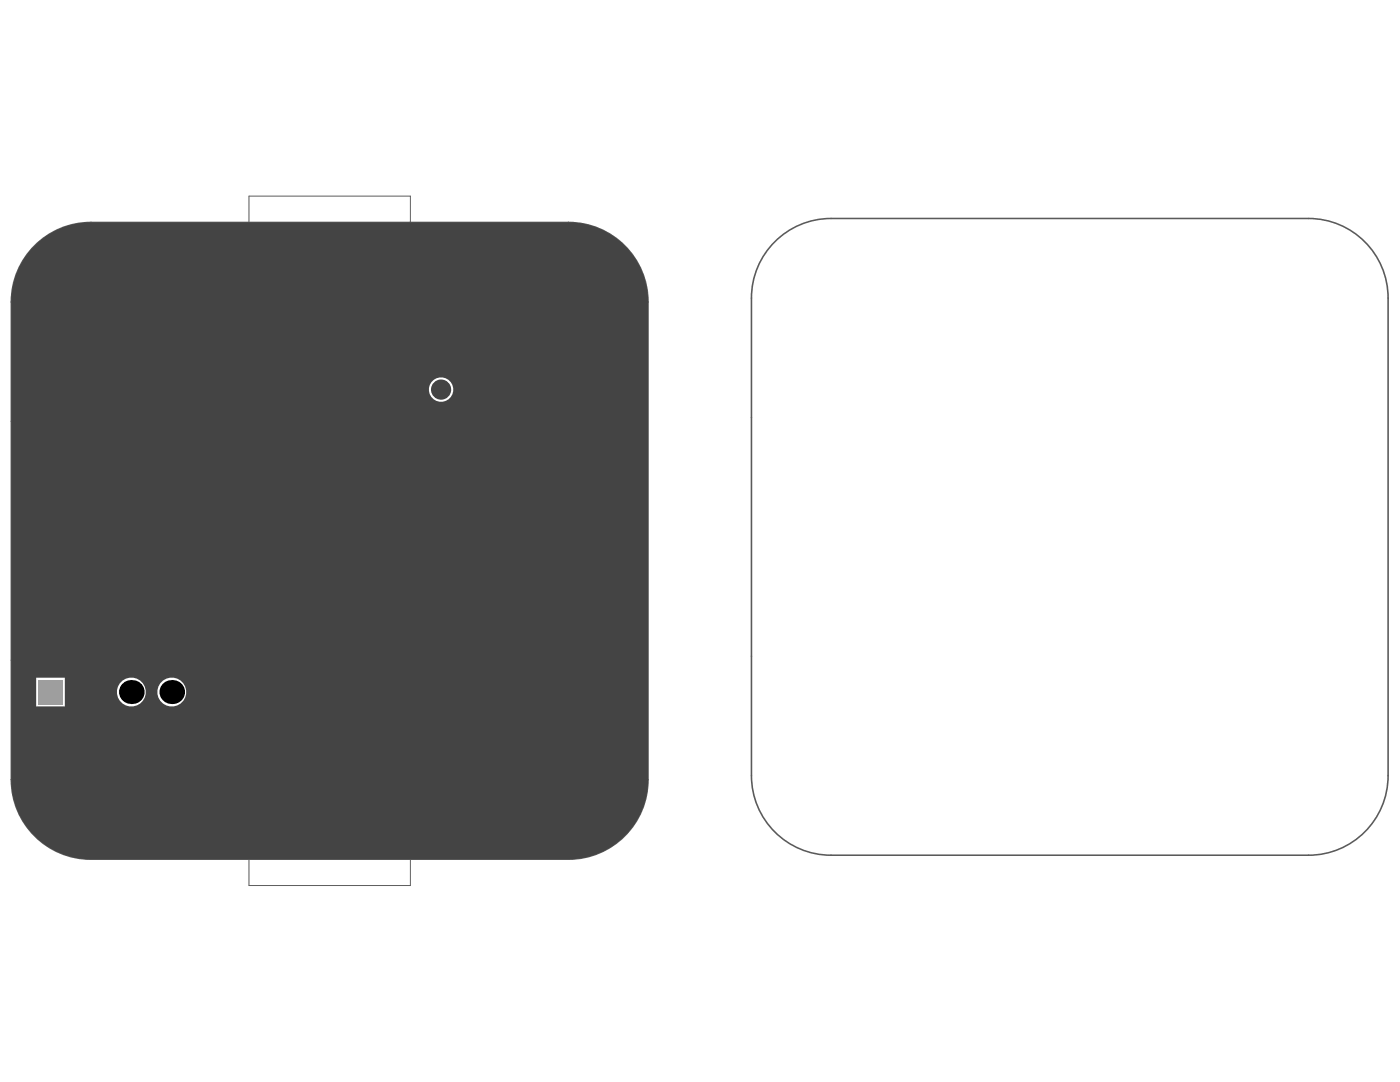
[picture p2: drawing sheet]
<svg xmlns="http://www.w3.org/2000/svg" width="279mm" height="216mm" viewBox="0 0 279 216" stroke-linecap="round" stroke-linejoin="round" font-family="sans-serif">
<path d="M65.9 78h6.2v15.4h-6.2zM81.7 74.6h12.7v6.3h-12.7zM16.4 87.9h6.7v14.6h-6.7zM66 96.2h6v13.9h-6zM97.6 82.5h6.3v12.7h-6.3zM51.7 102.5h6v14h-6zM55.1 117.8h21.3v24.7h-21.3zM45.7 122.5h5.2v8.9h-5.2z" fill="none" stroke="#5a5a5a" stroke-width=".63"/>
<path d="M49.7 39.1h32.2v25.1h-32.2zM25.6 80h24.8v22.5h-24.8zM76.9 85.7h15.9v15.9h-15.9zM97.1 97.3h7.3v14.9h-7.3zM17 105.9h15v7.3h-15zM4.7 133.3h34.9v9.5h-34.9zM78 122.7h7.3v14.9h-7.3zM98 120.1h27.7v23.2h-27.7zM49.7 151.6h32.2v25.1h-32.2z" fill="none" stroke="#5a5a5a" stroke-width=".2"/>
<g fill="none" stroke="#5a5a5a" stroke-width=".31">
<path d="M18.1 44.4a15.9 15.9 0 0 0-15.8 15.9M18.1 44.4h95.3M18.1 44.4l-15.8 15.9M113.4 44.4a15.9 15.9 0 0 1 15.9 15.9M113.4 44.4l15.9 15.9M154.6 48.2a15.8 15.8 0 0 1 11.3-4.6h95.2a15.9 15.9 0 0 1 15.9 15.9v95.3a15.9 15.9 0 0 1-15.9 15.8h-95.2a15.9 15.9 0 0 1-15.9-15.8v-95.3a15.8 15.8 0 0 1 4.6-11.3zM2.3 60.3v95.3M129.3 60.3v95.3M83.3 93.6h3.1M84.9 92v3.2M22.9 109.5h3.2M24.5 107.9v3.2"/>
<path d="M99.1 104.7h3.2M100.7 103.2v3.1M80.1 130.2h3.2M81.7 128.6v3.1M110.3 131.7h3.1M111.9 130.2v3.1M2.3 155.6a15.9 15.9 0 0 0 15.8 15.8M2.3 155.6l15.8 15.8M129.3 155.6a15.9 15.9 0 0 1-15.9 15.8M129.3 155.6l-15.9 15.8M18.1 171.4h95.3"/>
</g>
<g fill="#444">
<path d="M6.2 49.8a15.7 15.7 0 0 1 11.9-5.4h96.4a15.9 15.9 0 0 1 14.8 15.9v95.3a15.9 15.9 0 0 1-14.8 15.8h-96.4a15.8 15.8 0 0 1-15.8-15.8v-95.3a15.6 15.6 0 0 1 3.9-10.5zM85.6 77.7a2.45 2.45 0 0 0 4.9 0 2.45 2.45 0 0 0-4.9 0zM31.4 138.1a2.9 2.9 0 0 0 5.8 0 2.9 2.9 0 0 0-5.8 0zM23.3 138.1a2.9 2.9 0 0 0 5.8 0 2.9 2.9 0 0 0-5.8 0zM7.2 135.2v5.8h5.7v-5.8z"/>
<circle cx="121.7" cy="52" r=".79"/>
<circle cx="121.7" cy="71.1" r=".79"/>
<circle cx="121.7" cy="77.4" r=".79"/>
<circle cx="121.7" cy="83.8" r=".79"/>
<circle cx="121.7" cy="90.1" r=".79"/>
<circle cx="121.7" cy="96.5" r=".79"/>
<circle cx="121.7" cy="102.8" r=".79"/>
<circle cx="121.7" cy="109.2" r=".79"/>
<circle cx="121.7" cy="115.5" r=".79"/>
<circle cx="121.7" cy="121.9" r=".79"/>
<circle cx="121.7" cy="140.9" r=".79"/>
<circle cx="121.7" cy="147.3" r=".79"/>
<circle cx="115.3" cy="71.1" r=".79"/>
<circle cx="115.3" cy="140.9" r=".79"/>
<circle cx="115.3" cy="166.4" r=".79"/>
<circle cx="109" cy="109.2" r=".79"/>
<circle cx="109" cy="115.5" r=".79"/>
<circle cx="109" cy="140.9" r=".79"/>
<circle cx="109" cy="166.4" r=".79"/>
<circle cx="102.6" cy="52" r=".79"/>
<circle cx="102.6" cy="58.4" r=".79"/>
<circle cx="102.6" cy="115.5" r=".79"/>
<circle cx="102.6" cy="121.9" r=".79"/>
<circle cx="102.6" cy="140.9" r=".79"/>
<circle cx="102.6" cy="147.3" r=".79"/>
<circle cx="102.6" cy="153.7" r=".79"/>
<circle cx="102.6" cy="160" r=".79"/>
<circle cx="102.6" cy="166.4" r=".79"/>
<circle cx="96.3" cy="52" r=".79"/>
<circle cx="96.3" cy="115.5" r=".79"/>
<circle cx="96.3" cy="121.9" r=".79"/>
<circle cx="96.3" cy="147.3" r=".79"/>
<circle cx="96.3" cy="153.7" r=".79"/>
<circle cx="96.3" cy="160" r=".79"/>
<circle cx="96.3" cy="166.4" r=".79"/>
<circle cx="89.9" cy="115.5" r=".79"/>
<circle cx="89.9" cy="121.9" r=".79"/>
<circle cx="89.9" cy="153.7" r=".79"/>
<circle cx="89.9" cy="160" r=".79"/>
<circle cx="89.9" cy="166.4" r=".79"/>
<circle cx="83.6" cy="115.5" r=".79"/>
<circle cx="77.2" cy="77.4" r=".79"/>
<circle cx="77.2" cy="115.5" r=".79"/>
<circle cx="70.9" cy="166.4" r=".79"/>
<circle cx="64.5" cy="166.4" r=".79"/>
<circle cx="58.2" cy="52" r=".79"/>
<circle cx="58.2" cy="83.8" r=".79"/>
<circle cx="58.2" cy="90.1" r=".79"/>
<circle cx="58.2" cy="128.2" r=".79"/>
<circle cx="58.2" cy="134.6" r=".79"/>
<circle cx="58.2" cy="166.4" r=".79"/>
<circle cx="51.8" cy="140.9" r=".79"/>
<circle cx="51.8" cy="147.3" r=".79"/>
<circle cx="45.5" cy="52" r=".79"/>
<circle cx="45.5" cy="58.4" r=".79"/>
<circle cx="45.5" cy="64.7" r=".79"/>
<circle cx="45.5" cy="109.2" r=".79"/>
<circle cx="45.5" cy="115.5" r=".79"/>
<circle cx="45.5" cy="147.3" r=".79"/>
<circle cx="45.5" cy="153.7" r=".79"/>
<circle cx="45.5" cy="160" r=".79"/>
<circle cx="45.5" cy="166.4" r=".79"/>
<circle cx="39.1" cy="52" r=".79"/>
<circle cx="39.1" cy="58.4" r=".79"/>
<circle cx="39.1" cy="64.7" r=".79"/>
<circle cx="39.1" cy="153.7" r=".79"/>
<circle cx="39.1" cy="160" r=".79"/>
<circle cx="39.1" cy="166.4" r=".79"/>
<circle cx="32.8" cy="52" r=".79"/>
<circle cx="32.8" cy="58.4" r=".79"/>
<circle cx="32.8" cy="64.7" r=".79"/>
<circle cx="32.8" cy="71.1" r=".79"/>
<circle cx="32.8" cy="153.7" r=".79"/>
<circle cx="32.8" cy="160" r=".79"/>
<circle cx="32.8" cy="166.4" r=".79"/>
<circle cx="26.4" cy="52" r=".79"/>
<circle cx="26.4" cy="71.1" r=".79"/>
<circle cx="26.4" cy="166.4" r=".79"/>
<circle cx="20.1" cy="71.1" r=".79"/>
<circle cx="20.1" cy="77.4" r=".79"/>
<circle cx="20.1" cy="83.8" r=".79"/>
<circle cx="20.1" cy="166.4" r=".79"/>
<circle cx="13.7" cy="71.1" r=".79"/>
<circle cx="13.7" cy="77.4" r=".79"/>
<circle cx="13.7" cy="83.8" r=".79"/>
<circle cx="13.7" cy="109.2" r=".79"/>
<circle cx="13.7" cy="115.5" r=".79"/>
<circle cx="13.7" cy="121.9" r=".79"/>
<circle cx="13.7" cy="166.4" r=".79"/>
<circle cx="7.3" cy="58.4" r=".79"/>
<circle cx="7.3" cy="64.7" r=".79"/>
<circle cx="7.3" cy="71.1" r=".79"/>
<circle cx="7.3" cy="77.4" r=".79"/>
<circle cx="7.3" cy="83.8" r=".79"/>
<circle cx="7.3" cy="90.1" r=".79"/>
<circle cx="7.3" cy="96.5" r=".79"/>
<circle cx="7.3" cy="102.8" r=".79"/>
<circle cx="7.3" cy="109.2" r=".79"/>
<circle cx="7.3" cy="115.5" r=".79"/>
<circle cx="7.3" cy="121.9" r=".79"/>
<circle cx="7.3" cy="128.2" r=".79"/>
<circle cx="7.3" cy="147.3" r=".79"/>
<circle cx="7.3" cy="153.7" r=".79"/>
<circle cx="7.3" cy="160" r=".79"/>
<circle cx="18.1" cy="155.6" r="6.4"/>
<circle cx="113.4" cy="155.6" r="6.4"/>
<circle cx="113.4" cy="60.3" r="6.4"/>
<circle cx="18.1" cy="60.3" r="6.4"/>
<circle cx="88" cy="77.7" r="2.02"/>
<circle cx="100.7" cy="88.9" r="2.02"/>
<circle cx="86.6" cy="95.4" r=".79"/>
<circle cx="86.6" cy="91.9" r=".79"/>
<circle cx="100.7" cy="104.7" r="2.02"/>
<circle cx="83.1" cy="95.4" r=".79"/>
<circle cx="83.1" cy="91.9" r=".79"/>
<circle cx="69" cy="85.7" r="2.02"/>
<circle cx="19.7" cy="95.2" r="2.02"/>
<circle cx="24.5" cy="109.5" r="2.02"/>
<circle cx="48.3" cy="134.9" r="2.02"/>
</g>
<path d="M7.6 135.6h4.9v5h-4.9z" fill-rule="evenodd" fill="#9e9e9e"/>
<circle cx="18.1" cy="138.1" r="2.43" fill="#444"/>
<g fill="#000">
<circle cx="26.2" cy="138.1" r="2.43"/>
<circle cx="34.3" cy="138.1" r="2.43"/>
</g>
<path d="M52.1 46.6v3.2M52.1 58.7v3.1M79.5 46.6v3.2M79.5 58.7v3.1M52.1 154v3.2M79.5 154v3.2M52.1 166.1v3.1M79.5 166.1v3.1" fill="none" stroke="#444" stroke-width="3.1"/>
</svg>
